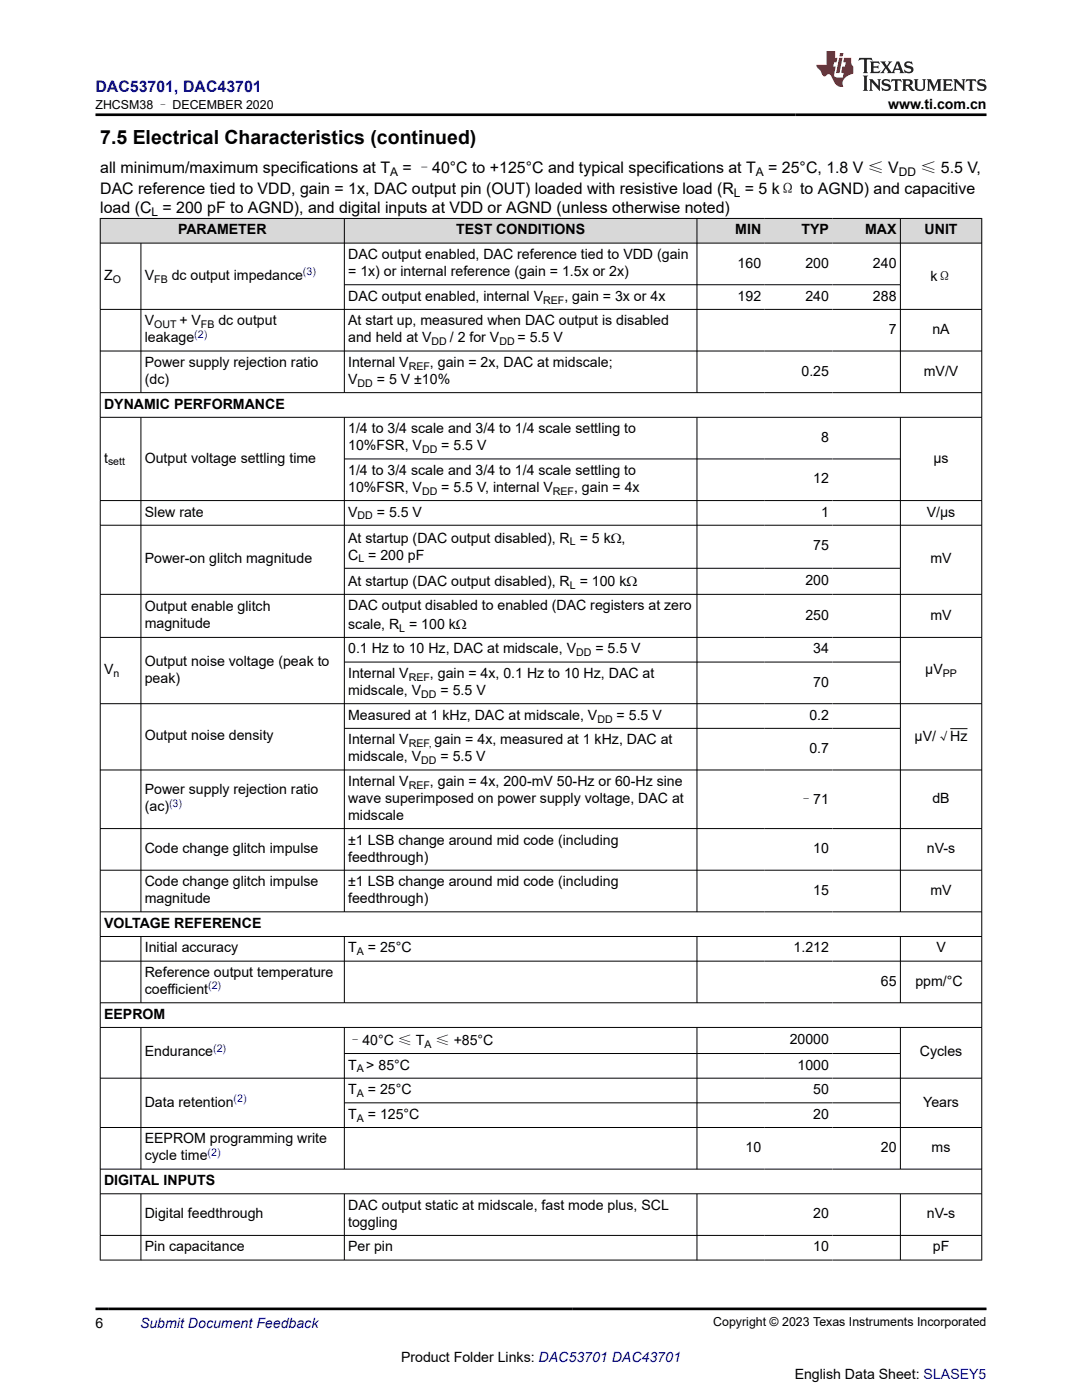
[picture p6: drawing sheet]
<svg xmlns="http://www.w3.org/2000/svg" width="216mm" height="279mm" viewBox="0 0 216 279" stroke-linecap="round" stroke-linejoin="round" font-family="sans-serif">
<defs><g id="words">
<text font-size="3.9" x="20" y="28.7">7.5 Electrical Characteristics (continued)</text>
<text font-size="3.2" fill="#00f" x="19" y="18.3">DAC53701, DAC43701</text>
<g font-size="3.2">
<text x="20" y="34.5">all minimum/maximum specifications at T</text>
<text x="80.3" y="34.5">= –40°C to +125°C and typical specifications at T</text>
<text x="153.3" y="34.5">= 25°C, 1.8 V ≤ V</text>
<text x="183.7" y="34.5">≤ 5.5 V,</text>
<text x="20" y="38.6">DAC reference tied to VDD, gain = 1x, DAC output pin (OUT) loaded with resistive load (R = 5 kΩ to AGND) and capacitive</text>
<text x="20" y="42.5">load (C = 200 pF to AGND), and digital inputs at VDD or AGND (unless otherwise noted)</text>
</g>
<g font-size="2.8">
<text x="177.2" y="21.7">www.ti.com.cn</text>
<text x="35.5" y="46.8">PARAMETER</text>
<text x="91" y="46.8">TEST CONDITIONS</text>
<text x="146.7" y="46.8">MIN</text>
<text x="159.9" y="46.8">TYP</text>
<text x="172.6" y="46.8">MAX</text>
<text x="184.5" y="46.8">UNIT</text>
<text x="69.5" y="51.7">DAC output enabled, DAC reference tied to VDD (gain</text>
<text x="147.2" y="53.4">160</text>
<text x="160.7" y="53.4">200</text>
<text x="174.2" y="53.4">240</text>
<text x="20.8" y="55.9">Z</text>
<text x="28.9" y="55.9">V</text>
<text x="34.3" y="55.9">dc output impedance</text>
<text x="69.5" y="55.1">= 1x) or internal reference (gain = 1.5x or 2x)</text>
<text x="185.7" y="56">kΩ</text>
<text x="28.9" y="64.9">V</text>
<text x="35.8" y="64.9">+ V</text>
<text x="43.6" y="64.9">dc output</text>
<text x="69.5" y="60">DAC output enabled, internal V</text>
<text x="69.5" y="64.9">At start up, measured when DAC output is disabled</text>
<text x="112.6" y="60">, gain = 3x or 4x</text>
<text x="147.2" y="60">192</text>
<text x="160.7" y="60">240</text>
<text x="174.2" y="60">288</text>
<text x="28.9" y="68.3">leakage</text>
<text x="69.5" y="68.3">and held at V</text>
<text x="89.8" y="68.3">/ 2 for V</text>
<text x="103.3" y="68.3">= 5.5 V</text>
<text x="177.3" y="66.6">7</text>
<text x="186.1" y="66.6">nA</text>
<text x="28.9" y="73.2">Power supply rejection ratio</text>
<text x="28.9" y="76.6">(dc)</text>
<text x="69.5" y="73.2">Internal V</text>
<text x="69.5" y="76.6">V</text>
<text x="75.2" y="76.6">= 5 V ±10%</text>
<text x="85.8" y="73.2">, gain = 2x, DAC at midscale;</text>
<text x="159.9" y="74.9">0.25</text>
<text x="184.3" y="74.9">mV/V</text>
<text x="20.8" y="81.6">DYNAMIC PERFORMANCE</text>
<text x="69.5" y="86.5">1/4 to 3/4 scale and 3/4 to 1/4 scale settling to</text>
<text x="69.5" y="89.9">10%FSR, V</text>
<text x="88.1" y="89.9">= 5.5 V</text>
<text x="163.9" y="88.2">8</text>
<text x="20.8" y="92.3">t</text>
<text x="28.9" y="92.3">Output voltage settling time</text>
<text x="69.5" y="94.8">1/4 to 3/4 scale and 3/4 to 1/4 scale settling to</text>
<text x="186.3" y="92.3">µs</text>
<text x="69.5" y="98.2">10%FSR, V</text>
<text x="88.1" y="98.2">= 5.5 V, internal V</text>
<text x="114.6" y="98.2">, gain = 4x</text>
<text x="162.3" y="96.5">12</text>
<text x="28.9" y="103.1">Slew rate</text>
<text x="69.5" y="103.1">V</text>
<text x="75.2" y="103.1">= 5.5 V</text>
<text x="163.9" y="103.1">1</text>
<text x="184.9" y="103.1">V/µs</text>
<text x="28.9" y="112.5">Power-on glitch magnitude</text>
<text x="69.5" y="111.7">C = 200 pF</text>
<text x="69.5" y="108.3">At startup (DAC output disabled), R = 5 kΩ,</text>
<text x="162.3" y="109.8">75</text>
<text x="185.7" y="112.5">mV</text>
<text x="69.5" y="116.9">At startup (DAC output disabled), R = 100 kΩ</text>
<text x="160.7" y="116.7">200</text>
<text x="28.9" y="122">Output enable glitch</text>
<text x="28.9" y="125.3">magnitude</text>
<text x="69.5" y="121.8">DAC output disabled to enabled (DAC registers at zero</text>
<text x="69.5" y="125.5">scale, R = 100 kΩ</text>
<text x="160.7" y="123.6">250</text>
<text x="185.7" y="123.6">mV</text>
<text x="69.5" y="130.4">0.1 Hz to 10 Hz, DAC at midscale, V</text>
<text x="118.8" y="130.4">= 5.5 V</text>
<text x="162.3" y="130.4">34</text>
<text x="20.8" y="134.6">V</text>
<text x="28.9" y="132.9">Output noise voltage (peak to</text>
<text x="28.9" y="136.2">peak)</text>
<text x="69.5" y="135.3">Internal V</text>
<text x="85.8" y="135.3">, gain = 4x, 0.1 Hz to 10 Hz, DAC at</text>
<text x="162.3" y="137">70</text>
<text x="184.6" y="134.6">µV</text>
<text x="69.5" y="138.7">midscale, V</text>
<text x="69.5" y="143.6">Measured at 1 kHz, DAC at midscale, V</text>
<text x="87.9" y="138.7">= 5.5 V</text>
<text x="123" y="143.6">= 5.5 V</text>
<text x="161.5" y="143.6">0.2</text>
<text x="28.9" y="147.8">Output noise density</text>
<text x="69.5" y="148.5">Internal V</text>
<text x="86.7" y="148.5">gain = 4x, measured at 1 kHz, DAC at</text>
<text x="182.5" y="147.9">µV/√Hz</text>
<text x="69.5" y="151.9">midscale, V</text>
<text x="87.9" y="151.9">= 5.5 V</text>
<text x="161.5" y="150.2">0.7</text>
<text x="28.9" y="158.6">Power supply rejection ratio</text>
<text x="28.9" y="161.9">(ac)</text>
<text x="69.5" y="156.9">Internal V</text>
<text x="69.5" y="160.2">wave superimposed on power supply voltage, DAC at</text>
<text x="85.8" y="156.9">, gain = 4x, 200-mV 50-Hz or 60-Hz sine</text>
<text x="159.5" y="160.4">–71</text>
<text x="186.1" y="160.2">dB</text>
<text x="69.5" y="163.6">midscale</text>
<text x="28.9" y="170.2">Code change glitch impulse</text>
<text x="69.5" y="168.6">±1 LSB change around mid code (including</text>
<text x="69.5" y="171.9">feedthrough)</text>
<text x="162.3" y="170.2">10</text>
<text x="185" y="170.2">nV-s</text>
<text x="28.9" y="176.9">Code change glitch impulse</text>
<text x="69.5" y="176.9">±1 LSB change around mid code (including</text>
<text x="162.3" y="178.6">15</text>
<text x="185.7" y="178.6">mV</text>
<text x="20.8" y="185.2">VOLTAGE REFERENCE</text>
<text x="28.9" y="180.2">magnitude</text>
<text x="69.5" y="180.2">feedthrough)</text>
<text x="28.9" y="190.1">Initial accuracy</text>
<text x="69.5" y="190.1">T</text>
<text x="73.4" y="190.1">= 25°C</text>
<text x="158.4" y="190.1">1.212</text>
<text x="186.8" y="190.1">V</text>
<text x="28.9" y="195">Reference output temperature</text>
<text x="175.8" y="196.7">65</text>
<text x="182.7" y="196.7">ppm/°C</text>
<text x="20.8" y="203.3">EEPROM</text>
<text x="28.9" y="198.4">coefficient</text>
<text x="69.5" y="208.5">–40°C ≤ T</text>
<text x="86.9" y="208.5">≤ +85°C</text>
<text x="157.6" y="208.4">20000</text>
<text x="28.9" y="210.8">Endurance</text>
<text x="69.5" y="213.4">T &gt; 85°C</text>
<text x="159.1" y="213.4">1000</text>
<text x="183.5" y="210.8">Cycles</text>
<text x="28.9" y="220.8">Data retention</text>
<text x="69.5" y="218.4">T</text>
<text x="73.4" y="218.4">= 25°C</text>
<text x="162.3" y="218.4">50</text>
<text x="184.2" y="220.8">Years</text>
<text x="69.5" y="223.3">T</text>
<text x="73.4" y="223.3">= 125°C</text>
<text x="162.3" y="223.3">20</text>
<text x="28.9" y="228.2">EEPROM programming write</text>
<text x="28.9" y="231.6">cycle time</text>
<text x="148.8" y="229.9">10</text>
<text x="175.8" y="229.9">20</text>
<text x="185.9" y="229.9">ms</text>
<text x="20.8" y="236.5">DIGITAL INPUTS</text>
<text x="28.9" y="243.1">Digital feedthrough</text>
<text x="69.5" y="241.4">DAC output static at midscale, fast mode plus, SCL</text>
<text x="69.5" y="244.8">toggling</text>
<text x="162.3" y="243.1">20</text>
<text x="185" y="243.1">nV-s</text>
<text x="28.9" y="249.7">Pin capacitance</text>
<text x="69.5" y="249.7">Per pin</text>
<text x="162.3" y="249.7">10</text>
<text x="186.1" y="249.7">pF</text>
<text x="19" y="265">6</text>
<text x="80" y="271.9">Product Folder Links: DAC53701 DAC43701</text>
<text x="158.6" y="275.3">English Data Sheet: SLASEY5</text>
</g>
<text font-size="2.8" fill="#00f" x="27.9" y="265">Submit Document Feedback</text>
<g font-size="2.5">
<text x="19.1" y="21.8">ZHCSM38 – DECEMBER 2020</text>
<text x="142.3" y="264.7">Copyright © 2023 Texas Instruments Incorporated</text>
</g>
<g font-size="2.4">
<text x="77.9" y="35.1">A</text>
<text x="150.8" y="35.1">A</text>
<text x="179.4" y="35.1">DD</text>
<text x="146.4" y="39.3">L</text>
<text x="30.2" y="43.1">L</text>
</g>
<g font-size="2.1">
<text x="22.5" y="56.4">O</text>
<text x="30.8" y="56.4">FB</text>
<text x="30.8" y="65.5">OUT</text>
<text x="40.1" y="65.5">FB</text>
<text x="108.4" y="60.6">REF</text>
<text x="86.1" y="68.9">DD</text>
<text x="99.6" y="68.9">DD</text>
<text x="71.4" y="77.2">DD</text>
<text x="81.6" y="73.8">REF</text>
<text x="21.6" y="92.9">sett</text>
<text x="84.2" y="90.4">DD</text>
<text x="84.2" y="98.7">DD</text>
<text x="110.3" y="98.7">REF</text>
<text x="71.4" y="103.7">DD</text>
<text x="71.5" y="112.2">L</text>
<text x="113.7" y="108.9">L</text>
<text x="113.7" y="117.5">L</text>
<text x="79.7" y="126">L</text>
<text x="115" y="131">DD</text>
<text x="22.6" y="135.1">n</text>
<text x="81.6" y="135.9">REF</text>
<text x="188.1" y="135.1">PP</text>
<text x="84.1" y="139.3">DD</text>
<text x="81.6" y="149.1">REF,</text>
<text x="119.2" y="144.2">DD</text>
<text x="84.1" y="152.5">DD</text>
<text x="81.6" y="157.4">REF</text>
<text x="71.2" y="190.7">A</text>
<text x="84.7" y="209.1">A</text>
<text x="71.2" y="214">A</text>
<text x="71.2" y="218.9">A</text>
<text x="71.2" y="223.9">A</text>
</g>
<g font-size="2.1" fill="#00f">
<text x="60.5" y="54.9">(3)</text>
<text x="38.8" y="67.4">(2)</text>
<text x="33.7" y="161">(3)</text>
<text x="41.5" y="197.5">(2)</text>
<text x="42.5" y="209.9">(2)</text>
<text x="46.6" y="219.9">(2)</text>
<text x="41.4" y="230.7">(2)</text>
</g>
</g></defs>
<g fill="#d8d8d8">
<path d="M20 43.6h175.9v4.9h-175.9z" fill-rule="evenodd"/>
<path d="M20.1 43.7h48.5v4.8h-48.5z" fill-rule="evenodd"/>
<path d="M68.8 43.7h70.2v4.8h-70.2z" fill-rule="evenodd"/>
<path d="M139.1 43.7h13.5v4.8h-13.5z" fill-rule="evenodd"/>
<path d="M152.6 43.7h13.5v4.8h-13.5z" fill-rule="evenodd"/>
<path d="M166.1 43.7h13.5v4.8h-13.5z" fill-rule="evenodd"/>
<path d="M179.7 43.7h16.1v4.8h-16.1z" fill-rule="evenodd"/>
</g>
<g fill="none" stroke="#000" stroke-width=".2">
<path d="M19.9 43.6h176.1M19.9 48.5h176.1M20 43.5v208M28.1 48.5v29.9M68.7 43.5v34.9M68.7 56.8h111M139.1 43.5v34.9M179.7 43.5v34.9M195.9 43.5v208M19.9 61.7h176.1M19.9 70.1h176.1M19.9 78.4h176.1"/>
<path d="M19.9 83.3h176.1M19.9 99.9h176.1M28.1 83.3v98.7M68.7 83.3v98.7M68.7 91.6h111M139.1 83.3v98.7M179.7 83.3v98.7M19.9 104.8h176.1M19.9 118.6h176.1M68.7 113.4h111M19.9 127.2h176.1M68.7 132.1h111"/>
<path d="M19.9 140.4h176.1M19.9 153.7h176.1M68.7 145.4h111M189.6 145.4h3.5M19.9 165.4h176.1M19.9 173.7h176.1M19.9 182h176.1M19.9 186.9h176.1M19.9 191.8h176.1M28.1 186.9v13.3M68.7 186.9v13.3M139.1 186.9v13.3"/>
<path d="M179.7 186.9v13.3M19.9 200.1h176.1M19.9 205h176.1M19.9 215.2h176.1M28.1 205v28.4M68.7 205v28.4M68.7 210.3h111M139.1 205v28.4M179.7 205v28.4M19.9 225h176.1M19.9 233.3h176.1M19.9 238.2h176.1"/>
<path d="M28.1 238.2v13.3M68.7 238.2v13.3M68.7 220.1h111M139.1 238.2v13.3M179.7 238.2v13.3M19.9 246.6h176.1M19.9 251.5h176.1"/>
</g>
<path d="M171.5 11.6l-.2 .5 .5-.2h.6v.1v2.2l-.2 .4h1l-.2-.4v-2.2v-.1h.5l.5 .2-.1-.5zM173.6 12.3l.2 .4v1.5l-.2 .4h1.9l.1-.6a1.08 1.08 0 0 1-1.3 .2v-.7h.6l.4 .2v-.7l-.4 .2h-.6v-.5l.2-.2a1 1 0 0 1 1 .3l-.1-.5zM175.7 12.3l.9 1.1-1 1.2h.9l-.2-.2 .5-.8 .4 .8-.2 .2h1.6l-.2-.2 .2-.5h.9l.1 .5-.1 .2h.9l-.2-.3-.8-2h-.5l-.9 2.2-.9-1.1 .9-1.1h-.8l.2 .2-.4 .6-.4-.6 .2-.2zM179 12.7l.4 1h-.7zM180.7 12.4a.65 .65 0 0 0-.2 .7 .65 .65 0 0 0 .6 .5l.6 .1 .1 .3a.79 .79 0 0 1-.7 .4 .79 .79 0 0 1-.7-.5l.1 .7 .2-.1a.93 .93 0 0 0 1.1 .1 .93 .93 0 0 0 .4-1 1.46 1.46 0 0 0-1.2-.6l-.1-.3a1.09 1.09 0 0 1 1.2 .2l-.2-.6-.1 .1-.5-.2zM172.2 15.1l.2 .4v2.2l-.2 .4h1l-.2-.4v-2.2l.2-.4zM173.4 15.8l.2 .4v1.5l-.2 .4h.8l-.3-.4 .1-1.3 1.6 1.8v-2l.2-.4h-.7l.1 .2 .1 1.1-1.2-1.3zM176.2 15.9a.65 .65 0 0 0-.2 .8 .65 .65 0 0 0 .6 .4l.6 .2 .1 .2a.79 .79 0 0 1-.7 .4 .79 .79 0 0 1-.7-.5l.1 .7 .2-.1a.93 .93 0 0 0 1.1 .1 .93 .93 0 0 0 .4-.9 1.46 1.46 0 0 0-1.2-.6l-.1-.4a1.09 1.09 0 0 1 1.2 .2l-.1-.6-.2 .1-.5-.1zM177.9 15.8l-.1 .6a.63 .63 0 0 1 .8-.3v1.6l-.3 .4h1l-.2-.4v-1.6a.66 .66 0 0 1 .8 .3l-.1-.6zM180 15.8l.2 .4v1.5l-.2 .4h1l-.2-.2-.1-.7h.5l.1 .2a.79 .79 0 0 0 1.2 .6l-1-.9a.61 .61 0 0 0 .6-.6 .61 .61 0 0 0-.5-.7zM180.8 16.1h.1a.47 .47 0 0 1 .5 .1 .47 .47 0 0 1 .1 .5l-.1 .1-.7 .1zM182.3 15.8l.2 .2a2.27 2.27 0 0 0 .4 2 1.04 1.04 0 0 0 1.7-.7v-1.3l.2-.2h-.8l.2 .4v1.1a.6 .6 0 0 1-.6 .6 .6 .6 0 0 1-.6-.6v-1.1l.3-.4zM184.9 15.8l.2 .4v1.5l-.2 .4h.8l-.3-.4v-1.4l.9 1.9 .9-1.9v1.4l-.3 .4h1l-.2-.4v-1.5l.2-.4h-.8l-.7 1.5-.6-1.5zM188.1 15.8l.2 .4v1.5l-.2 .4h1.9l.1-.6a1.09 1.09 0 0 1-1.3 .2v-.7h.6l.4 .2v-.6l-.4 .2h-.6v-.6l.2-.1a1.01 1.01 0 0 1 1 .3l-.1-.6zM190.2 15.8l.3 .4v1.5l-.3 .4h.8l-.2-.4v-1.3l1.6 1.8v-2l.2-.4h-.7l.2 .2v1.1l-1.2-1.3zM192.8 15.8l-.1 .6a.63 .63 0 0 1 .8-.3v1.6l-.3 .4h1l-.2-.4v-1.6a.66 .66 0 0 1 .8 .3l-.1-.6zM195.2 15.9a.65 .65 0 0 0-.2 .8 .65 .65 0 0 0 .6 .4l.6 .2 .2 .2a.79 .79 0 0 1-.7 .4 .79 .79 0 0 1-.7-.5l.1 .7 .2-.1a.93 .93 0 0 0 1 .1 .93 .93 0 0 0 .5-.9 1.46 1.46 0 0 0-1.3-.6v-.4a1.09 1.09 0 0 1 1.2 .2l-.2-.6-.2 .1-.5-.1z" fill="#231f20"/>
<path d="M164.9 10.2v2.8h-2l.1 .3 .8 1a.95 .95 0 0 0 1 .9 .59 .59 0 0 1 .5-.4 .59 .59 0 0 1 .5 .4l.4 .7a1.59 1.59 0 0 0 2.1 1.4 1.61 1.61 0 0 1 1-2.3l1-.3-.1-1.5a1.59 1.59 0 0 1-.3-1.7h-1.5l-.2 .9h.6l-.2 .9h-.5l-.2 1v.2l.4 .1-.1 .9h-.7a.73 .73 0 0 1-1-.7l.3-1.5h-.5l.1-.9h.5l.2-.9h-.5v-1.3zM167.4 11.5l-.6 3.1h.7l.6-3.1zM167.6 10.6l-.1 .6h.7l.1-.6z" fill="#ed1c24"/>
<path d="M19 22.9h177.8M19 261.2h177.8" fill="none" stroke="#000" stroke-width=".53"/>
<use href="#words"/>
</svg>
